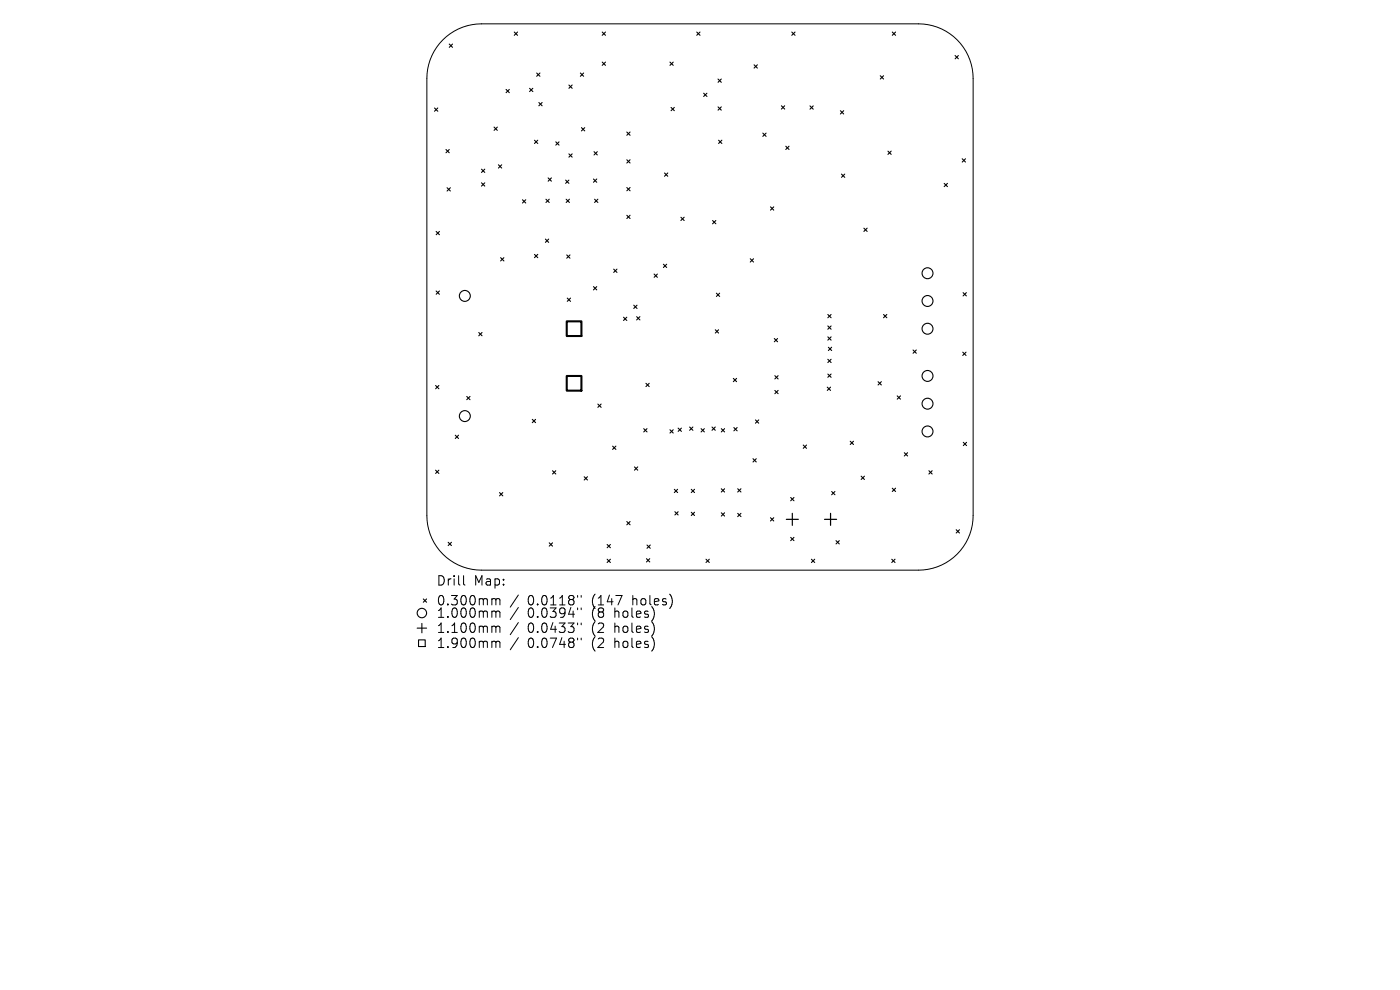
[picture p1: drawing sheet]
<svg xmlns="http://www.w3.org/2000/svg" width="297mm" height="210mm" viewBox="0 0 297 210" stroke-linecap="round" stroke-linejoin="round" font-family="sans-serif">
<defs><g id="words">
<g font-size="2.8">
<text x="92.5" y="124.5">Drill</text>
<text x="100.5" y="124.5">Map:</text>
<text x="92.5" y="128.7">0.300mm</text>
<text x="92.5" y="131.3">1.000mm</text>
<text x="111.9" y="128.7">0.0118&quot;</text>
<text x="111.9" y="131.3">0.0394&quot;</text>
<text x="125.7" y="128.7">(147</text>
<text x="125.7" y="131.3">(8</text>
<text x="130.6" y="131.3">holes)</text>
<text x="134.4" y="128.7">holes)</text>
<text x="92.5" y="134.5">1.100mm</text>
<text x="92.5" y="137.7">1.900mm</text>
<text x="111.9" y="134.5">0.0433&quot;</text>
<text x="111.9" y="137.7">0.0748&quot;</text>
<text x="125.7" y="134.5">(2</text>
<text x="125.7" y="137.7">(2</text>
<text x="130.6" y="134.5">holes)</text>
<text x="130.6" y="137.7">holes)</text>
</g>
</g></defs>
<g fill="none" stroke="#000" stroke-width=".21">
<path d="M94 8.5a11.6 11.6 0 0 1 8.1-3.4h92.8a11.6 11.6 0 0 1 11.5 11.5v92.8a11.6 11.6 0 0 1-11.5 11.5h-92.8a11.6 11.6 0 0 1-11.5-11.5v-92.8a11.6 11.6 0 0 1 3.4-8.1zM98.3 122.1v1.7l.3 .3M104.6 127l.5 .1 .1 .2M104.6 129.6h.3l.3 .3M104.6 132.8l.5 .1 .1 .2M104.6 136l.5 .1 .1 .2M105.2 127.3l.3-.3 .5 .1 .1 1.2M105.2 127.3v1M105.2 129.9v1.1M105.2 133.1v1.1M105.2 136.3v1.1M105.2 129.9l.3-.3 .5 .1 .1 1.3"/>
<path d="M105.2 133.1l.3-.3 .5 .1 .1 1.3M105.2 136.3l.3-.3 .5 .1 .1 1.3M110 126.2l-1.8 2.6M110 128.9l-1.8 2.5M110 132.1l-1.8 2.5M110 135.3l-1.8 2.5M122.5 126.3v.4M122.5 129v.3M122.5 132.2v.3M122.5 135.4v.3M123.3 126.3v.4M123.3 129v.3"/>
<path d="M123.3 132.2v.3M123.3 135.4v.3"/>
</g>
<g fill="none" stroke="#000" stroke-width=".23">
<path d="M95.3 9.3l.7 .7M96 9.3l-.7 .7M107.4 19l.7 .7M108.1 19l-.7 .7M109.1 6.8l.7 .7M109.8 6.8l-.7 .7M112.3 18.7l.7 .7M113 18.7l-.7 .7M113.9 15.5l.6 .7M114.5 15.5l-.6 .7M120.7 18l.7 .7M121.4 18l-.7 .7"/>
<path d="M123.1 15.5l.7 .7M123.8 15.5l-.7 .7M127.8 6.8l.7 .7M127.8 13.2l.7 .7M128.5 13.2l-.7 .7M128.5 6.8l-.7 .7M142.1 13.2l.7 .7M142.8 13.2l-.7 .7M147.8 6.8l.7 .7M148.5 6.8l-.7 .7M149.3 19.8l.7 .7M150 19.8l-.7 .7"/>
<path d="M152.3 16.8l.7 .7M153 16.8l-.7 .7M160 13.7l.7 .7M160.7 13.7l-.7 .7M168 6.8l.7 .7M168.7 6.8l-.7 .7M186.7 16.1l.7 .7M187.4 16.1l-.7 .7M189.3 6.8l.7 .7M190 6.8l-.7 .7M202.6 11.8l.7 .7M203.3 11.8l-.7 .7"/>
<path d="M92.2 22.9l.7 .7M92.9 22.9l-.7 .7M94.6 31.7l.7 .7M94.8 39.8l.7 .7M95.3 31.7l-.7 .7M95.5 39.8l-.7 .7M102.1 35.9l.7 .7M102.1 38.8l.7 .7M102.8 35.9l-.7 .7M102.8 38.8l-.7 .7M104.8 27l.7 .7M105.5 27l-.7 .7"/>
<path d="M105.7 35l.7 .7M106.4 35l-.7 .7M113.4 29.7l.7 .7M114.1 29.7l-.7 .7M114.3 21.7l.7 .7M115 21.7l-.7 .7M116.3 37.7l.7 .7M117 37.7l-.7 .7M117.9 30.1l.7 .7M118.6 30.1l-.7 .7M120 38.2l.7 .7M120.7 38.2l-.7 .7"/>
<path d="M120.7 32.6l.7 .7M121.4 32.6l-.7 .7M123.4 27.1l.6 .7M124 27.1l-.6 .7M125.9 38l.7 .7M126 32.2l.7 .7M126.6 38l-.7 .7M126.7 32.2l-.7 .7M133 28l.7 .7M133 33.9l.7 .7M133 39.8l.7 .7M133.7 28l-.7 .7"/>
<path d="M133.7 33.9l-.7 .7M133.7 39.8l-.7 .7M141 36.7l.7 .7M141.7 36.7l-.7 .7M142.4 22.8l.7 .7M143.1 22.8l-.7 .7M152.3 22.7l.7 .7M152.4 29.7l.7 .7M153 22.7l-.7 .7M153.1 29.7l-.7 .7M161.8 28.2l.7 .7M162.5 28.2l-.7 .7"/>
<path d="M165.8 22.4l.7 .7M166.5 22.4l-.7 .7M166.7 31l.7 .7M167.4 31l-.7 .7M171.8 22.5l.7 .7M172.5 22.5l-.7 .7M178.3 23.5l.7 .7M178.5 36.9l.7 .7M179 23.5l-.7 .7M179.2 36.9l-.7 .7M188.4 32.1l.7 .7M189.1 32.1l-.7 .7"/>
<path d="M200.3 38.9l.7 .7M201 38.9l-.7 .7M204.1 33.7l.7 .7M204.8 33.7l-.7 .7M92.5 49.1l.7 .7M93.2 49.1l-.7 .7M106.2 54.7l.7 .7M106.9 54.7l-.7 .7M110.8 42.4l.7 .7M111.5 42.4l-.7 .7M113.4 54l.7 .7M114.1 54l-.7 .7"/>
<path d="M115.7 50.7l.7 .7M115.8 42.3l.7 .7M116.4 50.7l-.7 .7M116.5 42.3l-.7 .7M120.1 42.3l.7 .7M120.2 54.1l.7 .7M120.8 42.3l-.7 .7M120.9 54.1l-.7 .7M126.1 42.3l.7 .7M126.8 42.3l-.7 .7M130.2 57.1l.7 .7M130.9 57.1l-.7 .7"/>
<path d="M133 45.7l.7 .7M133.7 45.7l-.7 .7M138.8 58.1l.7 .7M139.5 58.1l-.7 .7M140.7 56l.7 .7M141.4 56l-.7 .7M144.4 46.1l.7 .7M145.1 46.1l-.7 .7M151.2 46.8l.7 .7M151.9 46.8l-.7 .7M159.2 54.9l.7 .7M159.9 54.9l-.7 .7"/>
<path d="M163.5 43.9l.6 .7M164.1 43.9l-.6 .7M183.3 48.4l.7 .7M184 48.4l-.7 .7M92.5 61.7l.7 .7M93.2 61.7l-.7 .7M101.6 70.5l.7 .7M102.3 70.5l-.7 .7M120.3 63.2l.7 .7M121 63.2l-.7 .7M125.9 60.8l.7 .7M126.6 60.8l-.7 .7"/>
<path d="M132.3 67.3l.7 .7M133 67.3l-.7 .7M134.4 64.7l.7 .7M135.1 67.2l.7 .7M135.1 64.7l-.7 .7M135.8 67.2l-.7 .7M151.7 70l.7 .7M152 62.2l.7 .7M152.4 70l-.7 .7M152.7 62.2l-.7 .7M164.3 71.8l.7 .7M164.4 79.7l.7 .7"/>
<path d="M165 71.8l-.7 .7M165.1 79.7l-.7 .7M175.6 66.7l.7 .7M175.6 69.1l.7 .7M175.6 71.5l.7 .7M175.6 76.2l.7 .7M175.6 79.3l.7 .7M175.7 73.7l.7 .7M176.3 66.7l-.7 .7M176.3 69.1l-.7 .7M176.3 71.5l-.7 .7M176.3 76.2l-.7 .7"/>
<path d="M176.3 79.3l-.7 .7M176.4 73.7l-.7 .7M187.4 66.7l.7 .7M188.1 66.7l-.7 .7M193.7 74.2l.7 .7M194.4 74.2l-.7 .7M204.2 74.7l.7 .7M204.3 62.1l.7 .7M204.9 74.7l-.7 .7M205 62.1l-.7 .7M92.4 81.8l.7 .7M92.4 99.7l.7 .7"/>
<path d="M93.1 81.8l-.7 .7M93.1 99.7l-.7 .7M96.6 92.3l.7 .7M97.3 92.3l-.7 .7M99 84.1l.7 .7M99.7 84.1l-.7 .7M112.9 89l.7 .7M113.6 89l-.7 .7M117.2 99.9l.7 .6M117.9 99.9l-.7 .6M126.8 85.7l.7 .7M127.5 85.7l-.7 .7"/>
<path d="M130 94.6l.7 .7M130.7 94.6l-.7 .7M134.6 99l.7 .7M135.3 99l-.7 .7M136.6 90.9l.7 .7M137 81.3l.7 .7M137.3 90.9l-.7 .7M137.7 81.3l-.7 .7M142.1 91.2l.7 .7M142.8 91.2l-.7 .7M143.9 90.8l.7 .7M144.6 90.8l-.7 .7"/>
<path d="M146.3 90.6l.7 .7M147 90.6l-.7 .7M148.7 90.9l.7 .7M149.4 90.9l-.7 .7M151.1 90.6l.6 .7M151.7 90.6l-.6 .7M153 90.9l.7 .7M153.7 90.9l-.7 .7M155.6 80.3l.7 .7M155.7 90.7l.7 .7M156.3 80.3l-.7 .7M156.4 90.7l-.7 .7"/>
<path d="M159.7 97.3l.7 .7M160.3 89.1l.7 .7M160.4 97.3l-.7 .7M161 89.1l-.7 .7M164.4 82.8l.7 .7M165.1 82.8l-.7 .7M170.4 94.4l.7 .7M171.1 94.4l-.7 .7M175.5 82.1l.7 .7M176.2 82.1l-.7 .7M180.4 93.6l.7 .7M181.1 93.6l-.7 .7"/>
<path d="M186.3 81l.7 .7M187 81l-.7 .7M190.3 84l.7 .7M191 84l-.7 .7M191.8 96l.7 .7M192.5 96l-.7 .7M197.1 99.9l.7 .6M197.8 99.9l-.7 .6M204.4 93.8l.7 .7M205.1 93.8l-.7 .7M95.1 115l.7 .7M95.8 115l-.7 .7"/>
<path d="M106 104.5l.7 .7M106.7 104.5l-.7 .7M116.5 115.2l.7 .6M117.2 115.2l-.7 .6M123.9 101.1l.7 .7M124.6 101.1l-.7 .7M128.8 115.5l.7 .7M128.8 118.6l.7 .7M129.5 115.5l-.7 .7M129.5 118.6l-.7 .7M133 110.6l.7 .7M133.7 110.6l-.7 .7"/>
<path d="M137.1 118.5l.7 .7M137.3 115.6l.7 .7M137.8 118.5l-.7 .7M138 115.6l-.7 .7M143.1 103.8l.6 .7M143.2 108.5l.7 .7M143.7 103.8l-.6 .7M143.9 108.5l-.7 .7M146.6 103.8l.7 .7M146.6 108.7l.7 .7M147.3 103.8l-.7 .7M147.3 108.7l-.7 .7"/>
<path d="M149.8 118.6l.7 .7M150.5 118.6l-.7 .7M153 103.7l.7 .7M153 108.8l.7 .7M153.7 103.7l-.7 .7M153.7 108.8l-.7 .7M156.5 103.7l.7 .7M156.5 108.9l.7 .7M157.2 103.7l-.7 .7M157.2 108.9l-.7 .7M163.5 109.8l.6 .7M164.1 109.8l-.6 .7"/>
<path d="M167.7 105.5l.7 .7M167.7 114l.7 .7M168.4 105.5l-.7 .7M168.4 114l-.7 .7M172.1 118.6l.7 .7M172.8 118.6l-.7 .7M176.4 104.3l.7 .7M177.1 104.3l-.7 .7M177.4 114.7l.7 .7M178.1 114.7l-.7 .7M182.7 101l.7 .7M183.4 101l-.7 .7"/>
<path d="M189.2 118.6l.7 .7M189.3 103.6l.7 .7M189.9 118.6l-.7 .7M190 103.6l-.7 .7M202.9 112.4l.6 .7M203.5 112.4l-.6 .7M88.5 133.2h2M88.8 135.7h1.4v1.5h-1.4zM89.5 132.2v2M89.8 127.1l.7 .7M90.5 127.1l-.7 .7"/>
<circle cx="196.8" cy="58" r="1.16"/>
<circle cx="98.6" cy="62.8" r="1.16"/>
<circle cx="196.8" cy="69.7" r="1.16"/>
<circle cx="196.8" cy="79.7" r="1.16"/>
<circle cx="196.8" cy="63.8" r="1.16"/>
<circle cx="98.6" cy="88.3" r="1.16"/>
<circle cx="196.8" cy="85.6" r="1.16"/>
<circle cx="196.8" cy="91.5" r="1.16"/>
<circle cx="89.5" cy="130" r="1"/>
</g>
<path d="M166.8 110.2h2.6M168.1 108.9v2.5M174.9 110.2h2.6M176.2 108.9v2.5" fill="none" stroke="#000" stroke-width=".25"/>
<path d="M120.2 68.2h3.1v3.1h-3.1zM120.2 79.8h3.1v3.1h-3.1z" fill="none" stroke="#000" stroke-width=".44"/>
<use href="#words"/>
</svg>
